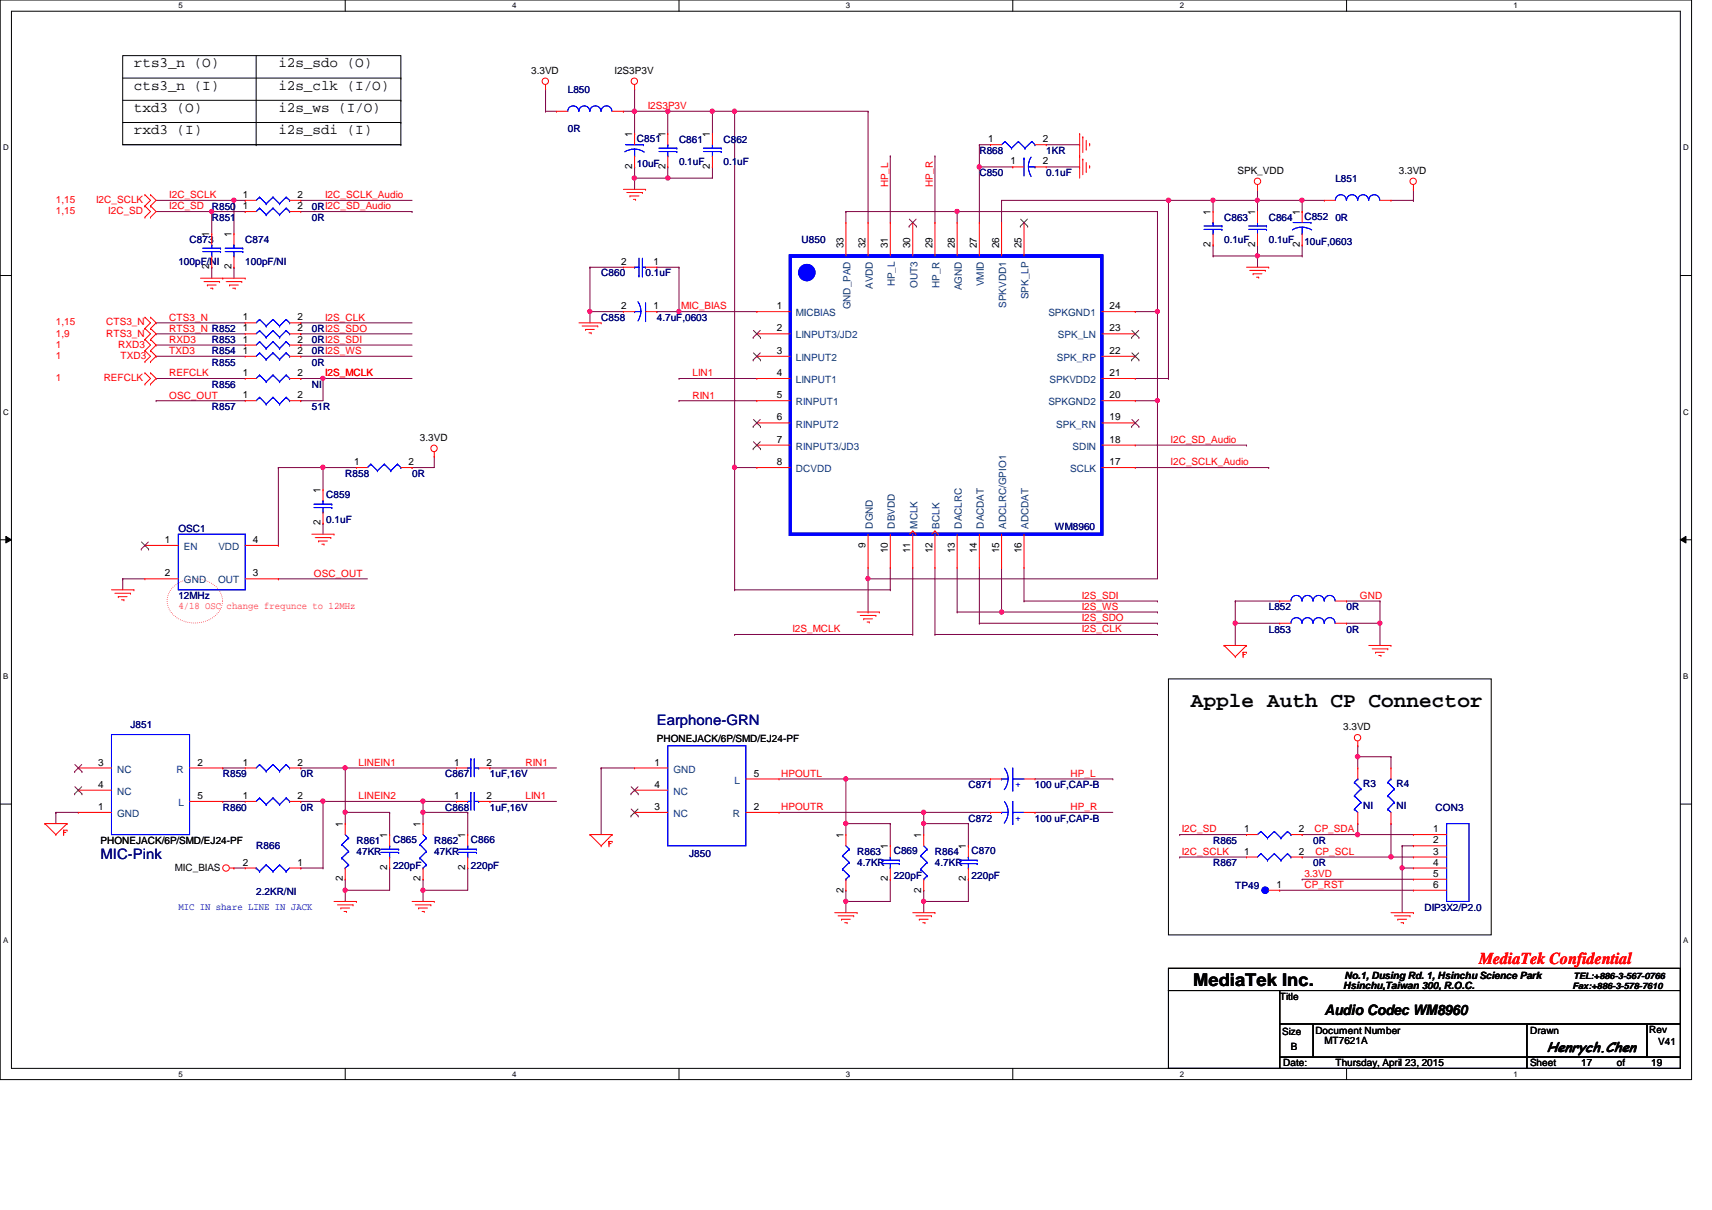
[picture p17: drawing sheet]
<svg xmlns="http://www.w3.org/2000/svg" width="297mm" height="210mm" viewBox="0 0 297 210" stroke-linecap="round" stroke-linejoin="round" font-family="sans-serif">
<defs><g id="words">
<text font-size="3.6" x="206.6" y="122.7">Apple Auth CP Connector</text>
<text font-size="3" x="207" y="171">MediaTek Inc.</text>
<text font-size="2.9" fill="#f00" x="256.6" y="167.3">MediaTek Confidential</text>
<g font-size="2.5">
<text x="23.2" y="11.6">rts3_n (O)</text>
<text x="48.3" y="11.6">i2s_sdo (O)</text>
<text x="23.2" y="15.5">cts3_n (I)</text>
<text x="48.3" y="15.5">i2s_clk (I/O)</text>
<text x="23.2" y="19.4">txd3 (O)</text>
<text x="23.2" y="23.2">rxd3 (I)</text>
<text x="48.3" y="19.4">i2s_ws (I/O)</text>
<text x="48.3" y="23.2">i2s_sdi (I)</text>
<text x="229.8" y="176">Audio Codec WM8960</text>
</g>
<g font-size="2.5" fill="#000080">
<text x="114" y="125.8">Earphone-GRN</text>
<text x="17.4" y="149">MIC-Pink</text>
</g>
<text font-size="2.4" x="268.4" y="182.4">Henrych.Chen</text>
<g font-size="1.7">
<text x="92.2" y="12.8">3.3VD</text>
<text x="106.6" y="12.8">I2S3P3V</text>
<text x="109.7" y="23.7" transform="rotate(-90 109.7 23.7)">1</text>
<text x="115.4" y="23.7" transform="rotate(-90 115.4 23.7)">1</text>
<text x="123.2" y="23.7" transform="rotate(-90 123.2 23.7)">1</text>
<text x="109.7" y="29.4" transform="rotate(-90 109.7 29.4)">2</text>
<text x="115.4" y="29.4" transform="rotate(-90 115.4 29.4)">2</text>
<text x="123.2" y="29.4" transform="rotate(-90 123.2 29.4)">2</text>
<text x="171.4" y="24.7">1</text>
<text x="175.3" y="28.5">1</text>
<text x="180.9" y="24.7">2</text>
<text x="180.9" y="28.5">2</text>
<text x="42.1" y="34.3">1</text>
<text x="51.6" y="34.3">2</text>
<text x="214.7" y="30.2">SPK_VDD</text>
<text x="242.7" y="30.2">3.3VD</text>
<text x="36.3" y="41.1" transform="rotate(-90 36.3 41.1)">1</text>
<text x="40.2" y="41.1" transform="rotate(-90 40.2 41.1)">1</text>
<text x="42.1" y="36.3">1</text>
<text x="51.6" y="36.3">2</text>
<text x="210.1" y="37.3" transform="rotate(-90 210.1 37.3)">1</text>
<text x="217.8" y="37.3" transform="rotate(-90 217.8 37.3)">1</text>
<text x="225.5" y="37.3" transform="rotate(-90 225.5 37.3)">1</text>
<text x="36.3" y="46.7" transform="rotate(-90 36.3 46.7)">2</text>
<text x="40.2" y="46.7" transform="rotate(-90 40.2 46.7)">2</text>
<text x="107.8" y="45.9">2</text>
<text x="113.4" y="45.9">1</text>
<text x="146.3" y="43.1" transform="rotate(-90 146.3 43.1)">33</text>
<text x="150.2" y="43.1" transform="rotate(-90 150.2 43.1)">32</text>
<text x="154" y="43.1" transform="rotate(-90 154 43.1)">31</text>
<text x="157.9" y="43.1" transform="rotate(-90 157.9 43.1)">30</text>
<text x="161.8" y="43.1" transform="rotate(-90 161.8 43.1)">29</text>
<text x="165.6" y="43.1" transform="rotate(-90 165.6 43.1)">28</text>
<text x="169.5" y="43.1" transform="rotate(-90 169.5 43.1)">27</text>
<text x="173.4" y="43.1" transform="rotate(-90 173.4 43.1)">26</text>
<text x="177.2" y="43.1" transform="rotate(-90 177.2 43.1)">25</text>
<text x="210.1" y="42.9" transform="rotate(-90 210.1 42.9)">2</text>
<text x="217.8" y="42.9" transform="rotate(-90 217.8 42.9)">2</text>
<text x="225.5" y="42.9" transform="rotate(-90 225.5 42.9)">2</text>
<text x="107.8" y="53.6">2</text>
<text x="113.4" y="53.6">1</text>
<text x="134.8" y="53.6">1</text>
<text x="192.5" y="53.6">24</text>
<text x="42.1" y="55.6">1</text>
<text x="42.1" y="57.5">1</text>
<text x="42.1" y="59.4">1</text>
<text x="51.6" y="55.6">2</text>
<text x="51.6" y="57.5">2</text>
<text x="51.6" y="59.4">2</text>
<text x="134.8" y="57.5">2</text>
<text x="192.5" y="57.5">23</text>
<text x="42.1" y="61.4">1</text>
<text x="42.1" y="65.2">1</text>
<text x="51.6" y="61.4">2</text>
<text x="51.6" y="65.2">2</text>
<text x="134.8" y="61.4">3</text>
<text x="134.8" y="65.2">4</text>
<text x="192.5" y="65.2">21</text>
<text x="192.5" y="61.4">22</text>
<text x="42.1" y="69.1">1</text>
<text x="51.6" y="69.1">2</text>
<text x="134.8" y="69.1">5</text>
<text x="192.5" y="69.1">20</text>
<text x="72.9" y="76.5">3.3VD</text>
<text x="134.8" y="72.9">6</text>
<text x="134.8" y="76.8">7</text>
<text x="192.5" y="76.8">18</text>
<text x="192.5" y="72.9">19</text>
<text x="61.4" y="80.7">1</text>
<text x="70.9" y="80.7">2</text>
<text x="134.8" y="80.7">8</text>
<text x="192.5" y="80.7">17</text>
<text x="55.6" y="85.5" transform="rotate(-90 55.6 85.5)">1</text>
<text x="28.6" y="94.2">1</text>
<text x="43.9" y="94.2">4</text>
<text x="55.6" y="91.1" transform="rotate(-90 55.6 91.1)">2</text>
<text x="150.2" y="95" transform="rotate(-90 150.2 95)">9</text>
<text x="154" y="96" transform="rotate(-90 154 96)">10</text>
<text x="157.9" y="96" transform="rotate(-90 157.9 96)">11</text>
<text x="161.8" y="96" transform="rotate(-90 161.8 96)">12</text>
<text x="165.6" y="96" transform="rotate(-90 165.6 96)">13</text>
<text x="169.5" y="96" transform="rotate(-90 169.5 96)">14</text>
<text x="173.4" y="96" transform="rotate(-90 173.4 96)">15</text>
<text x="177.2" y="96" transform="rotate(-90 177.2 96)">16</text>
<text x="28.6" y="100">2</text>
<text x="43.9" y="100">3</text>
<text x="114" y="128.7">PHONEJACK/6P/SMD/EJ24-PF</text>
<text x="233" y="126.7">3.3VD</text>
<text x="17" y="136.7">4</text>
<text x="17" y="132.8">3</text>
<text x="34.2" y="132.8">2</text>
<text x="42.1" y="132.8">1</text>
<text x="51.6" y="132.8">2</text>
<text x="78.8" y="132.8">1</text>
<text x="84.4" y="132.8">2</text>
<text x="113.5" y="132.8">1</text>
<text x="113.5" y="136.7">4</text>
<text x="130.8" y="134.7">5</text>
<text x="17" y="140.5">1</text>
<text x="34.2" y="138.6">5</text>
<text x="42.1" y="138.6">1</text>
<text x="51.6" y="138.6">2</text>
<text x="59.5" y="143.4" transform="rotate(-90 59.5 143.4)">1</text>
<text x="73" y="143.4" transform="rotate(-90 73 143.4)">1</text>
<text x="78.8" y="138.6">1</text>
<text x="84.4" y="138.6">2</text>
<text x="113.5" y="140.5">3</text>
<text x="130.8" y="140.5">2</text>
<text x="17.4" y="146.4">PHONEJACK/6P/SMD/EJ24-PF</text>
<text x="67.2" y="145.4" transform="rotate(-90 67.2 145.4)">1</text>
<text x="80.7" y="145.4" transform="rotate(-90 80.7 145.4)">1</text>
<text x="146.3" y="145.4" transform="rotate(-90 146.3 145.4)">1</text>
<text x="154" y="147.3" transform="rotate(-90 154 147.3)">1</text>
<text x="159.8" y="145.4" transform="rotate(-90 159.8 145.4)">1</text>
<text x="167.6" y="147.3" transform="rotate(-90 167.6 147.3)">1</text>
<text x="215.9" y="144.4">1</text>
<text x="215.9" y="148.3">1</text>
<text x="225.3" y="144.4">2</text>
<text x="225.3" y="148.3">2</text>
<text x="248.7" y="144.4">1</text>
<text x="248.7" y="146.3">2</text>
<text x="248.7" y="148.3">3</text>
<text x="30.3" y="151">MIC_BIAS</text>
<text x="42.1" y="150.2">2</text>
<text x="51.6" y="150.2">1</text>
<text x="59.5" y="152.9" transform="rotate(-90 59.5 152.9)">2</text>
<text x="67.2" y="151" transform="rotate(-90 67.2 151)">2</text>
<text x="73" y="152.9" transform="rotate(-90 73 152.9)">2</text>
<text x="80.7" y="151" transform="rotate(-90 80.7 151)">2</text>
<text x="146.3" y="154.9" transform="rotate(-90 146.3 154.9)">2</text>
<text x="154" y="152.9" transform="rotate(-90 154 152.9)">2</text>
<text x="159.8" y="154.9" transform="rotate(-90 159.8 154.9)">2</text>
<text x="167.6" y="152.9" transform="rotate(-90 167.6 152.9)">2</text>
<text x="221.5" y="154">1</text>
<text x="248.7" y="150.2">4</text>
<text x="248.7" y="152.1">5</text>
<text x="248.7" y="154">6</text>
<text x="222" y="173.4">Title</text>
<text x="233" y="171.5">Hsinchu,Taiwan 300, R.O.C.</text>
<text x="233.3" y="169.8">No.1, Dusing Rd. 1, Hsinchu Science Park</text>
<text x="222.5" y="179.6">Size</text>
<text x="228.2" y="179.4">Document Number</text>
<text x="265.5" y="179.4">Drawn</text>
<text x="286.1" y="179.2">Rev</text>
<text x="222.6" y="185">Date:</text>
<text x="224" y="182.1">B</text>
<text x="229.8" y="181.1">MT7621A</text>
<text x="231.7" y="185">Thursday, April 23, 2015</text>
<text x="265.5" y="185">Sheet</text>
<text x="274.4" y="185">17</text>
<text x="280.5" y="185">of</text>
<text x="286.5" y="185">19</text>
<text x="287.7" y="181.4">V41</text>
</g>
<g font-size="1.7" fill="#000080">
<text x="98.5" y="16.1">L850</text>
<text x="98.5" y="22.9">0R</text>
<text x="110.5" y="24.6">C851</text>
<text x="110.5" y="29">10uF</text>
<text x="117.8" y="24.8">C861</text>
<text x="117.8" y="28.7">0.1uF</text>
<text x="125.5" y="24.8">C862</text>
<text x="125.5" y="28.7">0.1uF</text>
<text x="169.9" y="26.7">R868</text>
<text x="181.5" y="26.7">1KR</text>
<text x="169.9" y="30.6">C850</text>
<text x="181.5" y="30.6">0.1uF</text>
<text x="231.7" y="31.5">L851</text>
<text x="36.7" y="38.3">R851</text>
<text x="36.7" y="36.4">R850</text>
<text x="54.1" y="38.3">0R</text>
<text x="54.1" y="36.4">0RI2C_SD_Audio</text>
<text x="212.4" y="38.3">C863</text>
<text x="220.1" y="38.3">C864</text>
<text x="226.3" y="38.1">C852</text>
<text x="231.7" y="38.3">0R</text>
<text x="30.9" y="46">100pF/NI</text>
<text x="32.9" y="42.2">C873</text>
<text x="42.5" y="42.2">C874</text>
<text x="42.5" y="46">100pF/NI</text>
<text x="104.3" y="48">C860</text>
<text x="112" y="48">0.1uF</text>
<text x="139.1" y="42.2">U850</text>
<text x="212.4" y="42.2">0.1uF</text>
<text x="220.1" y="42.2">0.1uF</text>
<text x="226.3" y="42.5">10uF,0603</text>
<text x="36.7" y="59.5">R853</text>
<text x="54.1" y="57.6">0RI2S_SDO</text>
<text x="54.1" y="59.5">0RI2S_SDI</text>
<text x="104.3" y="55.7">C858</text>
<text x="114" y="55.7">4.7uF,0603</text>
<text x="36.7" y="61.5">R854</text>
<text x="36.7" y="63.4">R855</text>
<text x="54.1" y="61.5">0RI2S_WS</text>
<text x="54.1" y="63.4">0R</text>
<text x="36.7" y="71.1">R857</text>
<text x="36.7" y="67.3">R856</text>
<text x="54.1" y="71.1">51R</text>
<text x="54.1" y="67.3">NI</text>
<text x="59.9" y="82.7">R858</text>
<text x="71.5" y="82.7">0R</text>
<text x="56.6" y="86.4">C859</text>
<text x="30.9" y="92.4">OSC1</text>
<text x="56.6" y="90.8">0.1uF</text>
<text x="183" y="91.9">WM8960</text>
<text x="30.9" y="103.9">12MHz</text>
<text x="220.1" y="105.9">L852</text>
<text x="233.6" y="105.9">0R</text>
<text x="220.1" y="109.7">L853</text>
<text x="233.6" y="109.7">0R</text>
<text x="22.6" y="126.3">J851</text>
<text x="38.6" y="134.8">R859</text>
<text x="52.2" y="134.8">0R</text>
<text x="77.3" y="134.8">C867</text>
<text x="85" y="134.8">1uF,16V</text>
<text x="168" y="136.7">C871</text>
<text x="179.6" y="136.7">100 uF,CAP-B</text>
<text x="236.5" y="136.6">R3</text>
<text x="242.3" y="136.6">R4</text>
<text x="38.6" y="140.6">R860</text>
<text x="52.2" y="140.6">0R</text>
<text x="77.3" y="140.6">C868</text>
<text x="85" y="140.6">1uF,16V</text>
<text x="168" y="142.5">C872</text>
<text x="179.6" y="142.5">100 uF,CAP-B</text>
<text x="236.5" y="140.4">NI</text>
<text x="242.3" y="140.4">NI</text>
<text x="249.1" y="140.6">CON3</text>
<text x="44.4" y="147.4">R866</text>
<text x="61.8" y="146.4">R861</text>
<text x="61.8" y="148.3">47KR</text>
<text x="68.2" y="146.2">C865</text>
<text x="75.4" y="146.4">R862</text>
<text x="75.4" y="148.3">47KR</text>
<text x="81.7" y="146.2">C866</text>
<text x="119.5" y="148.7">J850</text>
<text x="148.7" y="148.3">R863</text>
<text x="155.1" y="148.1">C869</text>
<text x="162.2" y="148.3">R864</text>
<text x="168.6" y="148.1">C870</text>
<text x="210.5" y="146.4">R865</text>
<text x="227.8" y="146.4">0R</text>
<text x="44.4" y="155.3">2.2KR/NI</text>
<text x="68.2" y="150.7">220pF</text>
<text x="81.7" y="150.7">220pF</text>
<text x="148.7" y="150.3">4.7KR</text>
<text x="155.1" y="152.6">220pF</text>
<text x="162.2" y="150.3">4.7KR</text>
<text x="168.6" y="152.6">220pF</text>
<text x="210.5" y="150.3">R867</text>
<text x="214.3" y="154.1">TP49</text>
<text x="227.8" y="150.3">0R</text>
<text x="247.1" y="158">DIP3X2/P2.0</text>
</g>
<g font-size="1.7" fill="#f00">
<text x="112.4" y="18.9">I2S3P3V</text>
<text x="9.7" y="35.2">1,15</text>
<text x="16.7" y="35.2">I2C_SCLK</text>
<text x="29.4" y="34.4">I2C_SCLK</text>
<text x="56.4" y="34.4">I2C_SCLK_Audio</text>
<text x="154.1" y="32.5" transform="rotate(-90 154.1 32.5)">HP_L</text>
<text x="161.8" y="32.5" transform="rotate(-90 161.8 32.5)">HP_R</text>
<text x="9.7" y="37.1">1,15</text>
<text x="18.8" y="37.1">I2C_SD</text>
<text x="29.4" y="36.3">I2C_SD</text>
<text x="118.2" y="53.7">MIC_BIAS</text>
<text x="9.7" y="56.4">1,15</text>
<text x="9.7" y="58.4">1,9</text>
<text x="18.4" y="56.4">CTS3_N</text>
<text x="18.4" y="58.4">RTS3_N</text>
<text x="29.4" y="55.6">CTS3_N</text>
<text x="29.4" y="57.5">RTS3_N R852</text>
<text x="29.4" y="59.5">RXD3</text>
<text x="56.4" y="55.6">I2S_CLK</text>
<text x="9.7" y="60.3">1</text>
<text x="9.7" y="62.2">1</text>
<text x="20.5" y="60.3">RXD3</text>
<text x="20.9" y="62.2">TXD3</text>
<text x="29.4" y="61.4">TXD3</text>
<text x="29.4" y="65.3">REFCLK</text>
<text x="56.4" y="65.3">I2S_MCLK</text>
<text x="120.1" y="65.3">LIN1</text>
<text x="9.7" y="66.1">1</text>
<text x="18" y="66.1">REFCLK</text>
<text x="29.4" y="69.1">OSC_OUT</text>
<text x="120.1" y="69.1">RIN1</text>
<text x="203.1" y="76.8">I2C_SD_Audio</text>
<text x="203.1" y="80.7">I2C_SCLK_Audio</text>
<text x="54.5" y="100">OSC_OUT</text>
<text x="187.7" y="103.9">I2S_SDI</text>
<text x="187.7" y="105.8">I2S_WS</text>
<text x="187.7" y="107.7">I2S_SDO</text>
<text x="236" y="103.9">GND</text>
<text x="137.5" y="109.7">I2S_MCLK</text>
<text x="187.7" y="109.7">I2S_CLK</text>
<text x="62.2" y="132.8">LINEIN1</text>
<text x="91.2" y="132.8">RIN1</text>
<text x="135.5" y="134.7">HPOUTL</text>
<text x="185.8" y="134.7">HP_L</text>
<text x="62.2" y="138.6">LINEIN2</text>
<text x="91.2" y="138.6">LIN1</text>
<text x="135.5" y="140.5">HPOUTR</text>
<text x="185.8" y="140.5">HP_R</text>
<text x="205.1" y="144.4">I2C_SD</text>
<text x="205.1" y="148.3">I2C_SCLK</text>
<text x="228" y="144.4">CP_SDA</text>
<text x="228.2" y="148.3">CP_SCL</text>
<text x="226.3" y="152.1">3.3VD</text>
<text x="226.3" y="154.1">CP_RST</text>
</g>
<g font-size="1.7" fill="#004080">
<text x="147.6" y="53.7" transform="rotate(-90 147.6 53.7)">GND_PAD</text>
<text x="151.4" y="50.1" transform="rotate(-90 151.4 50.1)">AVDD</text>
<text x="155.3" y="49.7" transform="rotate(-90 155.3 49.7)">HP_L</text>
<text x="159.2" y="50" transform="rotate(-90 159.2 50)">OUT3</text>
<text x="163" y="50" transform="rotate(-90 163 50)">HP_R</text>
<text x="166.9" y="50.3" transform="rotate(-90 166.9 50.3)">AGND</text>
<text x="170.7" y="49.7" transform="rotate(-90 170.7 49.7)">VMID</text>
<text x="174.6" y="53.4" transform="rotate(-90 174.6 53.4)">SPKVDD1</text>
<text x="178.5" y="51.9" transform="rotate(-90 178.5 51.9)">SPK_LP</text>
<text x="138.1" y="54.9">MICBIAS</text>
<text x="138.1" y="58.7">LINPUT3/JD2</text>
<text x="181.9" y="54.9">SPKGND1</text>
<text x="183.6" y="58.7">SPK_LN</text>
<text x="138.1" y="62.6">LINPUT2</text>
<text x="183.4" y="62.6">SPK_RP</text>
<text x="138.1" y="66.5">LINPUT1</text>
<text x="138.1" y="70.3">RINPUT1</text>
<text x="181.9" y="70.3">SPKGND2</text>
<text x="182.1" y="66.5">SPKVDD2</text>
<text x="138.1" y="74.2">RINPUT2</text>
<text x="183.3" y="74.2">SPK_RN</text>
<text x="138.1" y="78">RINPUT3/JD3</text>
<text x="138.1" y="81.9">DCVDD</text>
<text x="185.7" y="81.9">SCLK</text>
<text x="186.1" y="78">SDIN</text>
<text x="31.9" y="95.4">EN</text>
<text x="37.9" y="95.4">VDD</text>
<text x="151.4" y="91.7" transform="rotate(-90 151.4 91.7)">DGND</text>
<text x="155.3" y="91.7" transform="rotate(-90 155.3 91.7)">DBVDD</text>
<text x="159.2" y="91.7" transform="rotate(-90 159.2 91.7)">MCLK</text>
<text x="163" y="91.7" transform="rotate(-90 163 91.7)">BCLK</text>
<text x="166.9" y="91.7" transform="rotate(-90 166.9 91.7)">DACLRC</text>
<text x="170.7" y="91.7" transform="rotate(-90 170.7 91.7)">DACDAT</text>
<text x="174.6" y="91.7" transform="rotate(-90 174.6 91.7)">ADCLRC/GPIO1</text>
<text x="178.5" y="91.7" transform="rotate(-90 178.5 91.7)">ADCDAT</text>
<text x="31.9" y="101.2">GND</text>
<text x="37.8" y="101.2">OUT</text>
<text x="20.3" y="137.9">NC</text>
<text x="20.3" y="134">NC</text>
<text x="30.6" y="134">R</text>
<text x="116.8" y="134">GND</text>
<text x="116.8" y="137.9">NC</text>
<text x="127.5" y="135.9">L</text>
<text x="20.3" y="141.7">GND</text>
<text x="30.9" y="139.8">L</text>
<text x="116.8" y="141.7">NC</text>
<text x="127.2" y="141.7">R</text>
</g>
<text font-size="1.7" fill="#ff0080" x="30.9" y="105.7">4/18 OSC change frequnce to 12MHz</text>
<g font-size="1.7" fill="#00f">
<text x="176.2" y="135.7" transform="rotate(90 176.2 135.7)">+</text>
<text x="176.2" y="141.5" transform="rotate(90 176.2 141.5)">+</text>
<text x="30.9" y="157.8">MIC IN share LINE IN JACK</text>
</g>
<g font-size="1.5">
<text x="272.8" y="171.5">Fax:+886-3-578-7610</text>
<text x="273" y="169.8">TEL:+886-3-567-0766</text>
</g>
<g font-size="1.4">
<text x="30.9" y="1.4">5</text>
<text x="88.9" y="1.4">4</text>
<text x="146.8" y="1.4">3</text>
<text x="204.7" y="1.4">2</text>
<text x="262.6" y="1.4">1</text>
<text x=".5" y="26.1">D</text>
<text x="292.1" y="26.1">D</text>
<text x=".5" y="71.9">C</text>
<text x="292.1" y="71.9">C</text>
<text x=".5" y="117.8">B</text>
<text x="292.1" y="117.8">B</text>
<text x=".5" y="163.6">A</text>
<text x="292.1" y="163.6">A</text>
<text x="30.9" y="186.8">5</text>
<text x="88.9" y="186.8">4</text>
<text x="146.8" y="186.8">3</text>
<text x="204.7" y="186.8">2</text>
<text x="262.6" y="186.8">1</text>
</g>
</g></defs>
<path d="M0 0h293.5v187.3h-293.5zM2 1.9h289.5v183.4h-289.5z" fill="none" stroke="#000" stroke-width=".17"/>
<g fill="#fff">
<path d="M30.9 .2h.8v1.5h-.8z"/>
<path d="M30.9 185.5h.8v1.6h-.8z"/>
</g>
<path d="M59.9 0v1.9M59.9 185.3v2" fill="none" stroke="#000" stroke-width=".17"/>
<g fill="#fff">
<path d="M88.9 .2h.7v1.5h-.7z"/>
<path d="M88.9 185.5h.7v1.6h-.7z"/>
</g>
<path d="M117.8 0v1.9M117.8 185.3v2" fill="none" stroke="#000" stroke-width=".17"/>
<g fill="#fff">
<path d="M146.8 .2h.7v1.5h-.7z"/>
<path d="M146.8 185.5h.7v1.6h-.7z"/>
</g>
<path d="M175.7 0v1.9M175.7 185.3v2" fill="none" stroke="#000" stroke-width=".17"/>
<g fill="#fff">
<path d="M204.7 .2h.7v1.5h-.7z"/>
<path d="M204.7 185.5h.7v1.6h-.7z"/>
</g>
<path d="M233.6 0v1.9M233.6 185.3v2" fill="none" stroke="#000" stroke-width=".17"/>
<g fill="#fff">
<path d="M262.6 .2h.8v1.5h-.8z"/>
<path d="M262.6 185.5h.8v1.6h-.8z"/>
<path d="M.5 24.8h1v1.6h-1z"/>
<path d="M292.1 24.8h.9v1.6h-.9z"/>
<path d="M.5 70.7h1v1.5h-1z"/>
<path d="M292.1 70.7h.9v1.5h-.9z"/>
</g>
<path d="M0 47.8h2M291.5 47.8h2" fill="none" stroke="#000" stroke-width=".17"/>
<g fill="#fff">
<path d="M.5 116.5h.9v1.6h-.9z"/>
<path d="M292.1 116.5h.8v1.6h-.8z"/>
</g>
<path d="M0 93.6h2M1 93l1 .6-1 .6zM291.5 93.6l1-.6v1.2zM291.5 93.6h2" fill="none" stroke="#000" stroke-width=".17"/>
<path d="M1 93l1 .6-1 .6zM291.5 93.6l1-.6v1.2z" fill="#000"/>
<g fill="#fff">
<path d="M.5 162.4h.9v1.5h-.9z"/>
<path d="M292.1 162.4h.8v1.5h-.8z"/>
</g>
<g fill="none" stroke="#000" stroke-width=".17">
<path d="M21.3 9.7h48.3v15.4h-48.3zM21.3 17.4h48.3M21.3 13.5h48.3M44.4 9.7v15.4M69.6 17.4h.1M69.6 13.5h.1M21.3 21.3h48.3M21.3 25.1h48.3M44.4 25.1h.1M69.6 21.3h.1M69.6 25.1h.1M202.7 117.8h56v44.4h-56z"/>
<path d="M0 139.5h2M291.5 139.5h2"/>
</g>
<path d="M30.1 101.8a5.6 5.6 0 0 1 7.8 .5 3.4 3.4 0 0 1-1.7 5.2 5.3 5.3 0 0 1-6.9-1.9 3.3 3.3 0 0 1 .8-3.8z" fill="none" stroke="#ff0080" stroke-width=".17" stroke-dasharray="0 .3"/>
<path d="M27.1 34.8h13.5M40.6 34.8h.1" fill="none" stroke="#800040" stroke-width=".17"/>
<circle cx="40.6" cy="34.7" r=".37" fill="#f0f"/>
<circle cx="40.6" cy="34.7" r=".37" fill="none" stroke="#f0f" stroke-width=".17"/>
<path d="M27.1 36.7h9.6M36.7 36.7h.1M52.2 34.8h.1M52.2 34.8h19.3" fill="none" stroke="#800040" stroke-width=".17"/>
<circle cx="36.7" cy="36.7" r=".37" fill="#f0f"/>
<circle cx="36.7" cy="36.7" r=".37" fill="none" stroke="#f0f" stroke-width=".17"/>
<g fill="none" stroke="#800040" stroke-width=".17">
<path d="M52.2 36.7h19.3M71.5 36.7h.1M27.1 56h.1M27.1 57.9h.1M27.1 59.9h.1M27.1 56h15.4M27.1 57.9h15.4M27.1 59.9h15.4M52.2 56h.1M52.2 57.9h.1M52.2 59.9h.1M52.2 56h19.3"/>
<path d="M52.2 57.9h19.3M52.2 59.9h19.3M27.1 61.8h.1M27.1 61.8h15.4M52.2 61.8h.1M52.2 61.8h19.3M56 65.7h.1M56 65.7h15.5"/>
</g>
<circle cx="56" cy="65.6" r=".37" fill="#f0f"/>
<circle cx="56" cy="65.6" r=".37" fill="none" stroke="#f0f" stroke-width=".17"/>
<g fill="none" stroke="#800040" stroke-width=".17">
<path d="M102.4 54.1h.1M102.4 54.1h5.8M102.4 54.1v1.9M117.8 54.1h.1M117.8 54.1h13.5M27.1 65.7h.1M27.1 69.5h.1M27.1 65.7h15.4M27.1 69.5h15.4M52.2 69.5h.1M56 65.7h.1M56 65.7v3.8h-3.8"/>
<path d="M56 81.1h.1M56 90.8h.1M56 81.1v3.9M56 90.8v1.9"/>
</g>
<circle cx="102.3" cy="54" r=".37" fill="#f0f"/>
<circle cx="102.3" cy="54" r=".37" fill="none" stroke="#f0f" stroke-width=".17"/>
<path d="M117.8 46.4h.1M117.8 46.4v7.7" fill="none" stroke="#800040" stroke-width=".17"/>
<circle cx="117.8" cy="54" r=".37" fill="#f0f"/>
<circle cx="117.8" cy="54" r=".37" fill="none" stroke="#f0f" stroke-width=".17"/>
<g fill="none" stroke="#800040" stroke-width=".17">
<path d="M127.5 19.3h.1M127.5 19.3v61.8M127.5 19.3h23.1M150.6 19.3h.1M150.6 19.3v19.3M102.4 46.4h.1M102.4 46.4h5.8M102.4 46.4v7.7M114 46.4h.1M114 54.1h.1M114 46.4h3.8M114 54.1h3.8"/>
<path d="M117.8 65.7h.1M117.8 69.5h.1M117.8 65.7h13.5M117.8 69.5h13.5M127.5 81.1h.1M127.5 81.1h3.8"/>
</g>
<circle cx="127.4" cy="19.3" r=".38" fill="#f0f"/>
<circle cx="127.4" cy="19.3" r=".38" fill="none" stroke="#f0f" stroke-width=".17"/>
<path d="M127.5 81.1h.1M127.5 81.1v21.2M154.5 98.5v3.8M127.5 102.3h.1M127.5 102.3h27M154.5 102.3h.1" fill="none" stroke="#800040" stroke-width=".17"/>
<circle cx="127.4" cy="81.1" r=".38" fill="#f0f"/>
<circle cx="127.4" cy="81.1" r=".38" fill="none" stroke="#f0f" stroke-width=".17"/>
<path d="M146.8 36.7h.1M146.8 36.7v1.9M146.8 36.7h19.3M166.1 36.7h.1M150.6 98.5v1.9M150.6 100.4h.1" fill="none" stroke="#800040" stroke-width=".17"/>
<circle cx="166" cy="36.7" r=".37" fill="#f0f"/>
<circle cx="166" cy="36.7" r=".37" fill="none" stroke="#f0f" stroke-width=".17"/>
<path d="M200.8 69.5h.1M200.8 69.5v30.9" fill="none" stroke="#800040" stroke-width=".17"/>
<circle cx="200.8" cy="69.5" r=".37" fill="#f0f"/>
<circle cx="200.8" cy="69.5" r=".37" fill="none" stroke="#f0f" stroke-width=".17"/>
<path d="M150.6 100.4h.1M150.6 100.4h50.2" fill="none" stroke="#800040" stroke-width=".17"/>
<circle cx="150.6" cy="100.4" r=".38" fill="#f0f"/>
<circle cx="150.6" cy="100.4" r=".38" fill="none" stroke="#f0f" stroke-width=".17"/>
<g fill="none" stroke="#800040" stroke-width=".17">
<path d="M154.5 27.1h.1M154.5 27.1v11.5M162.2 27.1h.1M162.2 27.1v11.5M166.1 36.7h.1M166.1 36.7v1.9M166.1 36.7h34.7M169.9 29h.1M169.9 29v9.6M169.9 29h5.8M173.8 34.8h.1M173.8 34.8v3.8"/>
<path d="M173.8 34.8h28.9M175.7 29h.1M181.5 29h5.8M187.3 29h.1M200.8 36.7h.1M200.8 36.7v32.8M202.7 34.8h.1M197 54.1h3.8M200.8 54.1h.1M197 69.5h3.8M200.8 69.5h.1M150.6 106.2h.1"/>
<path d="M150.6 100.4v5.8"/>
</g>
<circle cx="200.8" cy="54" r=".37" fill="#f0f"/>
<circle cx="200.8" cy="54" r=".37" fill="none" stroke="#f0f" stroke-width=".17"/>
<path d="M202.7 34.8h.1M202.7 34.8v30.9M197 65.7h5.7M202.7 65.7h.1" fill="none" stroke="#800040" stroke-width=".17"/>
<circle cx="202.7" cy="34.7" r=".37" fill="#f0f"/>
<circle cx="202.7" cy="34.7" r=".37" fill="none" stroke="#f0f" stroke-width=".17"/>
<g fill="none" stroke="#800040" stroke-width=".17">
<path d="M202.7 34.8h7.8M210.5 34.8h.1M197 77.2h19.3M216.3 77.2h.1M173.8 98.5v7.7M177.7 98.5v5.8M197 81.1h23.1M220.1 81.1h.1M173.8 106.2h.1M173.8 106.2h27M177.7 104.3h.1M177.7 104.3h23.1"/>
<path d="M200.8 104.3h.1M200.8 106.2h.1"/>
</g>
<circle cx="173.8" cy="106.2" r=".38" fill="#f0f"/>
<circle cx="173.8" cy="106.2" r=".38" fill="none" stroke="#f0f" stroke-width=".17"/>
<g fill="none" stroke="#800040" stroke-width=".17">
<path d="M110.1 19.3h.1M110.1 19.3h5.8M158.4 98.5v11.6M162.2 98.5v11.6M166.1 98.5v7.7M169.9 98.5v9.6M127.5 110.1h.1M127.5 110.1h30.9M158.4 110.1h.1M162.2 110.1h.1M162.2 110.1h38.6M166.1 106.2h.1"/>
<path d="M166.1 106.2h7.7M169.9 108.1h.1M169.9 108.1h30.9M173.8 106.2h.1M200.8 108.1h.1M200.8 110.1h.1"/>
</g>
<circle cx="110.1" cy="19.3" r=".38" fill="#f0f"/>
<circle cx="110.1" cy="19.3" r=".38" fill="none" stroke="#f0f" stroke-width=".17"/>
<path d="M115.9 19.3h.1M115.9 19.3v3.9M110.1 30.9h.1M110.1 30.9v2M110.1 30.9h5.8" fill="none" stroke="#800040" stroke-width=".17"/>
<circle cx="115.9" cy="30.9" r=".37" fill="#f0f"/>
<circle cx="115.9" cy="30.9" r=".37" fill="none" stroke="#f0f" stroke-width=".17"/>
<circle cx="110.1" cy="30.9" r=".37" fill="#f0f"/>
<circle cx="110.1" cy="30.9" r=".37" fill="none" stroke="#f0f" stroke-width=".17"/>
<path d="M123.6 19.3h.1M123.6 19.3h3.9M123.6 19.3v3.9M115.9 29h.1M115.9 29v1.9" fill="none" stroke="#800040" stroke-width=".17"/>
<circle cx="123.6" cy="19.3" r=".38" fill="#f0f"/>
<circle cx="123.6" cy="19.3" r=".38" fill="none" stroke="#f0f" stroke-width=".17"/>
<path d="M115.9 19.3h.1M115.9 19.3h7.7M115.9 30.9h.1M123.6 29h.1M123.6 29v1.9h-7.7" fill="none" stroke="#800040" stroke-width=".17"/>
<circle cx="115.9" cy="19.3" r=".38" fill="#f0f"/>
<circle cx="115.9" cy="19.3" r=".38" fill="none" stroke="#f0f" stroke-width=".17"/>
<g fill="none" stroke="#800040" stroke-width=".17">
<path d="M94.7 19.3h.1M94.7 15.5h.1M94.7 19.3h1.9M94.7 15.5v3.8M108.2 19.3h.1M108.2 19.3h1.9M110.1 19.3h.1M110.1 15.5v7.7M110.1 29h.1M110.1 23.2h.1M110.1 29v1.9M210.5 34.8h.1"/>
<path d="M210.5 34.8v1.9M210.5 34.8h7.7M218.2 34.8h.1"/>
</g>
<circle cx="210.4" cy="34.7" r=".37" fill="#f0f"/>
<circle cx="210.4" cy="34.7" r=".37" fill="none" stroke="#f0f" stroke-width=".17"/>
<path d="M218.2 36.7h.1M225.9 34.8h.1M225.9 34.8h-7.7v1.9" fill="none" stroke="#800040" stroke-width=".17"/>
<circle cx="218.2" cy="34.7" r=".37" fill="#f0f"/>
<circle cx="218.2" cy="34.7" r=".37" fill="none" stroke="#f0f" stroke-width=".17"/>
<circle cx="225.9" cy="34.7" r=".37" fill="#f0f"/>
<circle cx="225.9" cy="34.7" r=".37" fill="none" stroke="#f0f" stroke-width=".17"/>
<path d="M225.9 36.7h.1M225.9 34.8h.1M225.9 34.8v1.9M225.9 34.8h3.9M210.5 44.4h.1M210.5 42.5h.1M210.5 44.4h15.4M210.5 42.5v1.9M225.9 44.4h.1" fill="none" stroke="#800040" stroke-width=".17"/>
<circle cx="218.2" cy="44.4" r=".37" fill="#f0f"/>
<circle cx="218.2" cy="44.4" r=".37" fill="none" stroke="#f0f" stroke-width=".17"/>
<g fill="none" stroke="#800040" stroke-width=".17">
<path d="M218.2 34.8h.1M218.2 32.9v1.9M241.3 34.8h3.9M245.2 34.8h.1M245.2 32.9v1.9M218.2 44.4h.1M218.2 42.5v3.9M225.9 42.5h.1M225.9 42.5v1.9M233.6 108.1h.1M233.6 104.3h.1M233.6 108.1h5.8"/>
<path d="M233.6 104.3h5.8M239.4 104.3h.1M239.4 108.1h.1M239.4 104.3v7.7"/>
</g>
<circle cx="239.4" cy="108.1" r=".37" fill="#f0f"/>
<circle cx="239.4" cy="108.1" r=".37" fill="none" stroke="#f0f" stroke-width=".17"/>
<path d="M214.3 104.3h.1M214.3 108.1h.1M214.3 104.3h7.7M214.3 108.1v3.9" fill="none" stroke="#800040" stroke-width=".17"/>
<circle cx="214.3" cy="108.1" r=".37" fill="#f0f"/>
<circle cx="214.3" cy="108.1" r=".37" fill="none" stroke="#f0f" stroke-width=".17"/>
<g fill="none" stroke="#800040" stroke-width=".17">
<path d="M214.3 108.1h.1M214.3 104.3h.1M214.3 108.1h7.7M214.3 104.3v3.8M38.6 139h.1M38.6 133.2h.1M38.6 139h3.9M38.6 133.2h3.9M52.2 133.2h.1M52.2 133.2h7.7M59.9 133.2h.1M59.9 133.2v7.7"/>
<path d="M9.7 140.9h.1M9.7 140.9h3.9M9.7 140.9v2"/>
</g>
<circle cx="59.9" cy="140.9" r=".37" fill="#f0f"/>
<circle cx="59.9" cy="140.9" r=".37" fill="none" stroke="#f0f" stroke-width=".17"/>
<circle cx="59.9" cy="133.2" r=".37" fill="#f0f"/>
<circle cx="59.9" cy="133.2" r=".37" fill="none" stroke="#f0f" stroke-width=".17"/>
<path d="M59.9 133.2h.1M59.9 133.2h19.3M59.9 140.9h.1M59.9 154.4h.1M59.9 152.5h.1M59.9 140.9h7.7M59.9 140.9v2M59.9 152.5v3.9M67.6 140.9h.1M67.6 150.6h.1M67.6 140.9v3.9M67.6 150.6v3.8h-7.7" fill="none" stroke="#800040" stroke-width=".17"/>
<circle cx="59.9" cy="154.4" r=".38" fill="#f0f"/>
<circle cx="59.9" cy="154.4" r=".38" fill="none" stroke="#f0f" stroke-width=".17"/>
<path d="M56 139h.1M56 139h17.4M73.4 140.9h.1M73.4 154.4h.1M73.4 152.5h.1M73.4 140.9v2M73.4 152.5v3.9M73.4 140.9h7.7M81.1 140.9h.1M81.1 150.6h.1M81.1 140.9v3.9M81.1 150.6v3.8h-7.7" fill="none" stroke="#800040" stroke-width=".17"/>
<circle cx="73.4" cy="154.4" r=".38" fill="#f0f"/>
<circle cx="73.4" cy="154.4" r=".38" fill="none" stroke="#f0f" stroke-width=".17"/>
<path d="M73.4 139h.1M73.4 139v1.9" fill="none" stroke="#800040" stroke-width=".17"/>
<circle cx="73.4" cy="140.9" r=".37" fill="#f0f"/>
<circle cx="73.4" cy="140.9" r=".37" fill="none" stroke="#f0f" stroke-width=".17"/>
<circle cx="73.4" cy="139" r=".38" fill="#f0f"/>
<circle cx="73.4" cy="139" r=".38" fill="none" stroke="#f0f" stroke-width=".17"/>
<path d="M73.4 139h.1M73.4 139h5.8M85 139h.1M85 133.2h.1M85 139h11.6M85 133.2h11.6M146.8 142.9h.1M146.8 142.9v1.9M146.8 142.9h7.7" fill="none" stroke="#800040" stroke-width=".17"/>
<circle cx="146.7" cy="142.8" r=".37" fill="#f0f"/>
<circle cx="146.7" cy="142.8" r=".37" fill="none" stroke="#f0f" stroke-width=".17"/>
<path d="M146.8 156.4h.1M146.8 154.4h.1M146.8 154.4v3.9M154.5 142.9h.1M154.5 152.5h.1M154.5 142.9v3.8M154.5 152.5v3.9h-7.7" fill="none" stroke="#800040" stroke-width=".17"/>
<circle cx="146.7" cy="156.4" r=".37" fill="#f0f"/>
<circle cx="146.7" cy="156.4" r=".37" fill="none" stroke="#f0f" stroke-width=".17"/>
<path d="M160.3 142.9h.1M160.3 156.4h.1M160.3 142.9h7.7M160.3 142.9v1.9M160.3 156.4v1.9M168 152.5h.1M168 142.9h.1M168 142.9v3.8M168 152.5v3.9" fill="none" stroke="#800040" stroke-width=".17"/>
<circle cx="160.2" cy="156.4" r=".37" fill="#f0f"/>
<circle cx="160.2" cy="156.4" r=".37" fill="none" stroke="#f0f" stroke-width=".17"/>
<path d="M104.3 133.2h.1M104.3 133.2h5.8M104.3 133.2v11.6M135.2 135.1h11.6M146.8 135.1h.1M160.3 154.4h.1M160.3 156.4h.1M160.3 154.4v2M160.3 156.4h7.7" fill="none" stroke="#800040" stroke-width=".17"/>
<circle cx="146.7" cy="135.1" r=".38" fill="#f0f"/>
<circle cx="146.7" cy="135.1" r=".38" fill="none" stroke="#f0f" stroke-width=".17"/>
<path d="M135.2 140.9h25.1M160.3 140.9h.1" fill="none" stroke="#800040" stroke-width=".17"/>
<circle cx="160.2" cy="140.9" r=".37" fill="#f0f"/>
<circle cx="160.2" cy="140.9" r=".37" fill="none" stroke="#f0f" stroke-width=".17"/>
<path d="M146.8 135.1h.1M146.8 135.1v7.8M146.8 135.1h25.1M171.9 135.1h.1M160.3 140.9h.1M160.3 140.9v2" fill="none" stroke="#800040" stroke-width=".17"/>
<circle cx="160.2" cy="142.8" r=".37" fill="#f0f"/>
<circle cx="160.2" cy="142.8" r=".37" fill="none" stroke="#f0f" stroke-width=".17"/>
<g fill="none" stroke="#800040" stroke-width=".17">
<path d="M48.3 81.1h.1M48.3 81.1h7.7M21.3 100.4h.1M21.3 100.4h3.8M21.3 100.4v1.9M48.3 100.4h.1M48.3 100.4h15.5M179.6 135.1h13.5M193.1 135.1h.1M160.3 140.9h11.6M171.9 140.9h.1M179.6 140.9h.1"/>
<path d="M179.6 140.9h13.5"/>
</g>
<circle cx="56" cy="81.1" r=".38" fill="#f0f"/>
<circle cx="56" cy="81.1" r=".38" fill="none" stroke="#f0f" stroke-width=".17"/>
<g fill="none" stroke="#800040" stroke-width=".17">
<path d="M169.9 25.1h.1M169.9 29h.1M169.9 25.1h2M169.9 25.1v3.9M181.5 25.1h5.8M187.3 25.1h.1M36.7 46.4h.1M36.7 46.4v1.9M40.6 46.4h.1M40.6 46.4v1.9M75.3 79.2h.1M75.3 79.2v1.9h-3.8"/>
<path d="M48.3 81.1h.1M48.3 81.1v13.5M56 81.1h.1M56 81.1h5.8M71.5 81.1h.1"/>
</g>
<circle cx="169.9" cy="29" r=".38" fill="#f0f"/>
<circle cx="169.9" cy="29" r=".38" fill="none" stroke="#f0f" stroke-width=".17"/>
<path d="M56 139v11.6M56 150.6h.1" fill="none" stroke="#800040" stroke-width=".17"/>
<circle cx="56" cy="139" r=".38" fill="#f0f"/>
<circle cx="56" cy="139" r=".38" fill="none" stroke="#f0f" stroke-width=".17"/>
<g fill="none" stroke="#800040" stroke-width=".17">
<path d="M36.7 36.7h.1M36.7 36.7v3.9M36.7 36.7h5.8M40.6 34.8h.1M40.6 34.8v5.8M40.6 34.8h1.9M42.5 36.7h.1M42.5 34.8h.1M52.2 65.7h.1M52.2 65.7h3.8M52.2 139h.1M52.2 139h3.8"/>
<path d="M40.6 150.6h.1M40.6 150.6h1.9M52.2 150.6h.1M52.2 150.6h3.8M225.9 152.5h.1M225.9 152.5h19.3M241.3 148.7h.1M241.3 148.7h3.9"/>
</g>
<circle cx="241.3" cy="148.6" r=".38" fill="#f0f"/>
<circle cx="241.3" cy="148.6" r=".38" fill="none" stroke="#f0f" stroke-width=".17"/>
<path d="M222 154.4h.1M222 154.4h23.2M243.3 146.7h.1M243.3 150.6h.1M243.3 146.7h1.9M243.3 150.6v7.7" fill="none" stroke="#800040" stroke-width=".17"/>
<circle cx="243.3" cy="150.6" r=".37" fill="#f0f"/>
<circle cx="243.3" cy="150.6" r=".37" fill="none" stroke="#f0f" stroke-width=".17"/>
<path d="M235.6 144.8h.1M235.6 144.8h9.6M243.3 150.6h.1M243.3 146.7h.1M243.3 150.6h1.9M243.3 146.7v3.9" fill="none" stroke="#800040" stroke-width=".17"/>
<circle cx="235.5" cy="144.8" r=".38" fill="#f0f"/>
<circle cx="235.5" cy="144.8" r=".38" fill="none" stroke="#f0f" stroke-width=".17"/>
<path d="M235.6 131.3h.1M235.6 131.3v1.9" fill="none" stroke="#800040" stroke-width=".17"/>
<circle cx="235.5" cy="131.2" r=".37" fill="#f0f"/>
<circle cx="235.5" cy="131.2" r=".37" fill="none" stroke="#f0f" stroke-width=".17"/>
<g fill="none" stroke="#800040" stroke-width=".17">
<path d="M235.6 131.3h.1M235.6 129.4h.1M235.6 131.3h5.7M235.6 129.4v1.9M241.3 131.3h.1M241.3 131.3v1.9M204.7 144.8h.1M204.7 148.7h.1M204.7 148.7h11.6M204.7 144.8h11.6M225.9 148.7h.1M225.9 144.8h.1"/>
<path d="M235.6 142.9h.1M235.6 142.9v1.9h-9.7M241.3 142.9h.1M241.3 142.9v5.8h-15.4"/>
</g>
<g fill="none" stroke="#f00" stroke-width=".17">
<path d="M94.7 15.5h.1M94.7 14.7v.8M96.6 19.3h.1M96.6 19.3h1.9M106.2 19.3h2M108.2 19.3h.1M110.1 15.5h.1M110.1 14.7v.8M25.1 33.8h.1M25.1 35.7h.1M25.1 37.7h.1M25.1 33.8l1 1-1 .9"/>
<path d="M25.1 35.7l1 1-1 1M26.1 35.7h.1M26.1 33.8h.1M26.1 37.7h.1M26.1 33.8l1 1-1 .9M26.1 35.7l1 1-1 1M42.5 36.7h.1M42.5 36.7h1.9M50.2 36.7h2M52.2 36.7h.1M108.2 32.9h3.8M108.8 33.4h2.7"/>
<path d="M109.3 34h.1M109.3 34h1.6M109.9 34.6h.4M110.3 34.6h.1M111.5 33.4h.1M112 32.9h.1M123.6 23.2h.1M123.6 29h.1M123.6 23.2v1.9M123.6 27.1v1.9M171.9 25.1h.1M171.9 25.1h1.9"/>
<path d="M179.6 25.1h1.9M181.5 25.1h.1M187.3 23.2h.1M187.3 27.1h.1M187.3 23.2v7.7M187.9 23.7h.1M187.9 27.6h.1M187.9 23.7v2.8M187.9 27.6v2.7M188.5 25.9h.1M188.5 29.8h.1M188.5 24.3v1.6"/>
<path d="M188.5 28.2v1.6M189.1 24.9h.1M189.1 28.8h.1M189.1 24.9v.4M189.1 28.8v.4M218.2 32.9h.1M218.2 32v.9M245.2 32.9h.1M245.2 32v.9M25.1 55h.1M25.1 57h.1M25.1 58.9h.1"/>
<path d="M25.1 55l1 1-1 1M25.1 57l1 .9-1 1M25.1 58.9l1 1-1 .9M26.1 57h.1M26.1 55h.1M26.1 58.9h.1M26.1 55l1 1-1 1M26.1 57l1 .9-1 1M26.1 58.9l1 1-1 .9M34.8 48.3h7.7M35.4 48.9h2.7M36 49.4h.1"/>
<path d="M36 49.4h1.5M36.5 50h.4M36.7 40.6h.1M36.7 46.4h.1M36.7 40.6v1.9M36.7 44.4v2M36.9 50h.1M38.1 48.9h.1M38.6 48.3h.1M39.2 48.9h2.7M39.8 49.4h.1M39.8 49.4h1.6"/>
<path d="M40.4 50h.4M40.6 40.6h.1M40.6 46.4h.1M40.6 40.6v1.9M40.6 44.4v2M40.8 50h.1M41.9 48.9h.1M42.5 48.3h.1M42.5 56h.1M42.5 57.9h.1M42.5 59.9h.1M42.5 56h1.9"/>
<path d="M42.5 57.9h1.9M42.5 59.9h1.9M50.2 56h2M50.2 57.9h2M50.2 59.9h2M52.2 56h.1M52.2 57.9h.1M52.2 59.9h.1M100.5 56h3.8M101 56.6h2.7M101.6 57.1h.1M101.6 57.1h1.5"/>
<path d="M102.2 57.7h.4M102.6 57.7h.1M103.7 56.6h.1M104.3 56h.1M108.2 54.1h.1M108.2 54.1h1.9M112 54.1h2M114 54.1h.1M216.3 46.4h3.8M216.8 46.9h2.7M217.4 47.5h.1M217.4 47.5h1.5"/>
<path d="M218 48.1h.4M218.4 48.1h.1M219.5 46.9h.1M220.1 46.4h.1M25.1 60.8h.1M25.1 62.7h.1M25.1 64.7h.1M25.1 66.6h.1M25.1 60.8l1 1-1 .9M25.1 64.7l1 1-1 .9M26.1 60.8h.1M26.1 62.7h.1"/>
<path d="M26.1 66.6h.1M26.1 64.7h.1M26.1 60.8l1 1-1 .9M26.1 64.7l1 1-1 .9M42.5 69.5h.1M42.5 61.8h.1M42.5 69.5h1.9M42.5 61.8h1.9M50.2 69.5h2M50.2 61.8h2M52.2 69.5h.1M52.2 61.8h.1"/>
<path d="M75.3 79.2h.1M75.3 78.4v.8M54.1 92.7h3.9M54.7 93.3h2.7M55.3 93.9h.1M55.3 93.9h1.5M55.8 94.4h.4M56 85h.1M56 90.8h.1M56 85v1.9M56 88.8v2M56.2 94.4h.1"/>
<path d="M57.4 93.3h.1M58 92.7h.1M61.8 81.1h.1M61.8 81.1h2M69.6 81.1h1.9M71.5 81.1h.1M19.3 102.3h3.9M19.9 102.9h2.7M20.5 103.5h.1M20.5 103.5h1.6M21.1 104.1h.4M21.5 104.1h.1"/>
<path d="M22.6 102.9h.1M23.2 102.3h.1M148.7 106.2h3.9M149.3 106.8h2.7M149.9 107.4h.1M149.9 107.4h1.5M150.4 107.9h.4M150.8 107.9h.1M152 106.8h.1M152.6 106.2h.1M212.4 112h.1M212.4 112h3.9"/>
<path d="M212.4 112l1.9 1.9M214.3 113.9h.1M215.7 113.2h.1M215.7 113.9h.1M215.7 113.5h.1M215.7 113.2h.6M215.7 113.2v.7M215.7 113.5h.4M216.3 112h.1M216.3 113.2h.1M216.3 112l-2 1.9M222 108.1h.1"/>
<path d="M222 108.1h2M231.7 108.1h1.9M233.6 108.1h.1M237.5 112h3.8M238.1 112.6h2.7M238.7 113.2h.1M238.7 113.2h1.5M239.2 113.7h.4M239.6 113.7h.1M240.8 112.6h.1M241.3 112h.1M42.5 133.2h.1"/>
<path d="M42.5 139h.1M42.5 133.2h1.9M42.5 139h1.9M50.2 133.2h2M50.2 139h2M52.2 133.2h.1M52.2 139h.1M79.2 133.2h.1M79.2 133.2h1.9M83.1 133.2h1.9M85 133.2h.1M171.9 135.1h.1"/>
<path d="M171.9 135.1h1.9M177.7 135.1h1.9M179.6 135.1h.1M235.6 129.4h.1M235.6 133.2h.1M235.6 128.6v.8M235.6 133.2v1.9M241.3 133.2h.1M241.3 133.2v1.9M7.8 142.9h.1M7.8 142.9h3.8M7.8 142.9l1.9 1.9"/>
<path d="M9.7 144.8h.1M11 144h.1M11 144.8h.1M11 144.4h.1M11 144h.6M11 144v.8M11 144.4h.4M11.6 142.9h.1M11.6 144h.1M11.6 142.9l-1.9 1.9M39.8 150.6h.8M40.6 150.6h.1"/>
<path d="M42.5 150.6h.1M42.5 150.6h1.9M50.2 150.6h2M52.2 150.6h.1M58 156.4h3.8M58.5 157h2.8M59.1 157.5h.1M59.1 157.5h1.6M59.7 158.1h.4M60.1 158.1h.1M61.3 157h.1M61.8 156.4h.1"/>
<path d="M67.6 144.8h.1M67.6 150.6h.1M67.6 144.8v1.9M67.6 148.7v1.9M71.5 156.4h3.8M72 157h2.8M72.6 157.5h.1M72.6 157.5h1.6M73.2 158.1h.4M73.6 158.1h.1M74.8 157h.1M75.3 156.4h.1"/>
<path d="M102.4 144.8h.1M102.4 144.8h3.8M102.4 144.8l1.9 1.9M104.3 146.7h.1M105.7 146h.1M105.7 146.7h.1M105.7 146.3h.1M105.7 146h.5M105.7 146v.7M105.7 146.3h.3M106.2 144.8h.1M106.2 146h.1"/>
<path d="M106.2 144.8l-1.9 1.9M144.8 158.3h3.9M145.4 158.9h2.7M146 159.5h.1M146 159.5h1.5M146.8 144.8h.1M146.8 154.4h.1M146.8 144.8v1.9M146.8 152.5v1.9M148.1 158.9h.1M148.7 158.3h.1M154.5 146.7h.1"/>
<path d="M154.5 152.5h.1M154.5 146.7v2M154.5 150.6v1.9M158.4 158.3h3.8M158.9 158.9h2.7M159.5 159.5h.1M159.5 159.5h1.5M160.3 144.8h.1M160.3 154.4h.1M160.3 144.8v1.9M160.3 152.5v1.9M161.6 158.9h.1"/>
<path d="M162.2 158.3h.1M168 146.7h.1M168 152.5h.1M168 146.7v2M168 150.6v1.9M171.9 140.9h.1M171.9 140.9h1.9M177.7 140.9h1.9M179.6 140.9h.1M216.3 144.8h.1M216.3 144.8h1.9M224 144.8h1.9"/>
<path d="M225.9 144.8h.1M235.6 142.9h.1M235.6 140.9v2M241.3 142.9h.1M241.3 158.3h3.9M241.3 140.9v2M241.9 158.9h2.7M242.5 159.5h.1M242.5 159.5h1.5M244.6 158.9h.1M245.2 158.3h.1M146.6 160.1h.4"/>
<path d="M147 160.1h.1M160.1 160.1h.4M160.5 160.1h.1M243.1 160.1h.4M243.5 160.1h.1"/>
<circle cx="94.6" cy="14.1" r=".56"/>
<circle cx="110.1" cy="14.1" r=".56"/>
<circle cx="218.2" cy="31.4" r=".56"/>
<circle cx="245.2" cy="31.4" r=".56"/>
<circle cx="75.3" cy="77.8" r=".56"/>
<circle cx="235.5" cy="128" r=".56"/>
<circle cx="39.2" cy="150.6" r=".56"/>
</g>
<path d="M202.7 168h88.8v3.8h-88.8zM202.7 171.8h19.3v13.5h-19.3zM222 171.8h69.5v5.8h-69.5zM222 177.6h5.8v5.8h-5.8zM227.8 177.6h57.9v5.8h-57.9zM264.9 177.6h20.8v5.8h-20.8zM264.9 177.6h.1M264.9 177.6v5.8M285.7 177.6h5.8v5.8h-5.8zM222 183.4h42.9v1.9h-42.9zM264.9 183.4h26.6v1.9h-26.6z" fill="none" stroke="#000" stroke-width=".17"/>
<g fill="none" stroke="#00f" stroke-width=".17">
<path d="M98.5 19.3a.95 .95 0 0 1 1-.9 .95 .95 0 0 1 .9 .9M100.5 19.3a.93 .93 0 0 1 .9-.9 .93 .93 0 0 1 .9 .9M102.4 19.3a.95 .95 0 0 1 .9-.9 .95 .95 0 0 1 1 .9M104.3 19.3a.93 .93 0 0 1 .9-.9 .93 .93 0 0 1 1 .9M45 36.1h.1M45 36.1l-.6 .6M45 36.1l1.2 1.2M46.2 37.3h.1M47.4 36.1h.1M47.4 36.1l-1.2 1.2M47.4 36.1l1.1 1.2M48.5 37.3h.1"/>
<path d="M49.7 36.1h.1M49.7 36.1l-1.2 1.2M49.7 36.1l.5 .6M50.2 36.7h.1M122 25.7h3.1M122 26.3h3.1M123.6 27.1h.1M123.6 25.1h.1M123.6 25.1v.6M123.6 26.3v.8M125.1 25.7h.1M125.1 26.3h.1"/>
<path d="M174.4 24.6h.1M174.4 24.6l-.6 .5M174.4 24.6l1.1 1.1M175.5 25.7h.1M176.7 24.6h.1M176.7 24.6l-1.2 1.1M176.7 24.6l1.1 1.1M177.8 25.7h.1M179 24.6h.1M179 24.6l-1.2 1.1M179 24.6l.6 .5M179.6 25.1h.1"/>
<path d="M35.2 43.1h3.1M35.2 43.6h3.1M36.7 44.4h.1M36.7 42.5h.1M36.7 42.5v.6M36.7 43.6v.8M38.3 43.1h.1M38.3 43.6h.1M39.1 43.1h3M39.1 43.6h3M40.6 44.4h.1M40.6 42.5h.1"/>
<path d="M40.6 42.5v.6M40.6 43.6v.8M42.1 43.1h.1M42.1 43.6h.1M45 55.4h.1M45 57.4h.1M45 59.3h.1M45 55.4l-.6 .6M45 55.4l1.2 1.2M45 57.4l-.6 .5M45 57.4l1.2 1.1M45 59.3l-.6 .6"/>
<path d="M45 59.3l1.2 1.2M46.2 56.6h.1M46.2 58.5h.1M47.4 55.4h.1M47.4 57.4h.1M47.4 59.3h.1M47.4 55.4l-1.2 1.2M47.4 55.4l1.1 1.2M47.4 57.4l-1.2 1.1M47.4 57.4l1.1 1.1M47.4 59.3l-1.2 1.2M47.4 59.3l1.1 1.2"/>
<path d="M48.5 56.6h.1M48.5 58.5h.1M49.7 55.4h.1M49.7 57.4h.1M49.7 59.3h.1M49.7 55.4l-1.2 1.2M49.7 55.4l.5 .6M49.7 57.4l-1.2 1.1M49.7 57.4l.5 .5M49.7 59.3l-1.2 1.2M49.7 59.3l.5 .6M50.2 56h.1"/>
<path d="M50.2 57.9h.1M50.2 59.9h.1M110.1 54.1h.1M110.1 54.1h1.1M110.7 52.4a2.94 2.94 0 0 1 0 3.3M112 55.6h.1M112 52.5v3.1M45 68.9h.1M45 61.2h.1M45 68.9l-.6 .6M45 68.9l1.2 1.2M45 61.2l-.6 .6"/>
<path d="M45 61.2l1.2 1.2M46.2 70.1h.1M46.2 60.5h.1M46.2 62.4h.1M47.4 68.9h.1M47.4 61.2h.1M47.4 68.9l-1.2 1.2M47.4 68.9l1.1 1.2M47.4 61.2l-1.2 1.2M47.4 61.2l1.1 1.2M48.5 70.1h.1M48.5 60.5h.1"/>
<path d="M48.5 62.4h.1M49.7 68.9h.1M49.7 61.2h.1M49.7 68.9l-1.2 1.2M49.7 68.9l.5 .6M49.7 61.2l-1.2 1.2M49.7 61.2l.5 .6M50.2 69.5h.1M50.2 61.8h.1M54.5 87.5h3.1M54.5 88.1h3.1M56 88.8h.1"/>
<path d="M56 86.9h.1M56 86.9v.6M56 88.1v.7M57.6 87.5h.1M57.6 88.1h.1M64.3 80.5h.1M64.3 80.5l-.5 .6M64.3 80.5l1.2 1.2M65.5 81.7h.1M66.7 80.5h.1M66.7 80.5l-1.2 1.2M66.7 80.5l1.1 1.2"/>
<path d="M67.8 81.7h.1M69 80.5h.1M69 80.5l-1.2 1.2M69 80.5l.6 .6M69.6 81.1h.1M224 108.1a.95 .95 0 0 1 .9-1 .95 .95 0 0 1 1 1M225.9 108.1a.93 .93 0 0 1 1-1 .93 .93 0 0 1 .9 1M227.8 108.1a.95 .95 0 0 1 1-1 .95 .95 0 0 1 .9 1M229.8 108.1a.93 .93 0 0 1 .9-1 .93 .93 0 0 1 .9 1M45 132.6h.1M45 138.4h.1M45 132.6l-.6 .6"/>
<path d="M45 132.6l1.2 1.2M45 138.4l-.6 .6M45 138.4l1.2 1.2M46.2 133.8h.1M46.2 139.6h.1M47.4 132.6h.1M47.4 138.4h.1M47.4 132.6l-1.2 1.2M47.4 132.6l1.1 1.2M47.4 138.4l-1.2 1.2M47.4 138.4l1.1 1.2M48.5 133.8h.1"/>
<path d="M48.5 139.6h.1M49.7 132.6h.1M49.7 138.4h.1M49.7 132.6l-1.2 1.2M49.7 132.6l.5 .6M49.7 138.4l-1.2 1.2M49.7 138.4l.5 .6M50.2 133.2h.1M50.2 139h.1M81.1 133.2h.1M81.1 133.2h.6M81.7 131.7h.1"/>
<path d="M81.7 131.7v3M82.3 131.7h.1M82.3 133.2h.8M82.3 131.7v3M83.1 133.2h.1M173.8 135.1h.1M173.8 135.1h1.2M174.3 133.3a2.97 2.97 0 0 1-.1 3.7M174.3 139.1a2.97 2.97 0 0 1-.1 3.7M175.7 137.1h.1M175.7 135.1h.1M175.7 135.1h2"/>
<path d="M175.7 133.2v3.9M175.7 139v3.9M235 138h.1M235 135.7h.1M235 138l1.1 1.2M235 135.7l1.1 1.2M235.6 135.1h.1M235.6 135.1l-.6 .6M236.1 139.2h.1M236.1 136.9h.1M236.1 139.2l-1.1 1.2M236.1 136.9l-1.1 1.1"/>
<path d="M240.8 138h.1M240.8 135.7h.1M240.8 138l1.1 1.2M240.8 135.7l1.1 1.2M241.3 135.1h.1M241.3 135.1l-.5 .6M241.9 139.2h.1M241.9 136.9h.1M241.9 139.2l-1.1 1.2M241.9 136.9l-1.1 1.1M44.4 150.6h.1M44.4 150.6l.6 .6"/>
<path d="M45 151.2h.1M46.2 150h.1M46.2 150l1.2 1.2M46.2 150l-1.2 1.2M47.4 151.2h.1M48.5 150h.1M48.5 150l1.2 1.2M48.5 150l-1.1 1.2M49.7 151.2h.1M50.2 150.6l-.5 .6M66.1 147.3h3.1M66.1 147.9h3.1"/>
<path d="M67.6 148.7h.1M67.6 146.7h.1M67.6 146.7v.6M67.6 147.9v.8M69.2 147.3h.1M69.2 147.9h.1M146.2 148.5h.1M146.2 150.8h.1M146.2 148.5l1.2 1.1M146.2 150.8l1.2 1.1M146.8 152.5h.1M146.8 146.7l.6 .6"/>
<path d="M147.4 147.3h.1M147.4 149.6h.1M147.4 151.9h.1M147.4 147.3l-1.2 1.2M147.4 149.6l-1.2 1.2M147.4 151.9l-.6 .6M152.9 149.2h3.1M152.9 149.8h3.1M154.5 150.6h.1M154.5 148.7h.1M154.5 148.7v.5M154.5 149.8v.8"/>
<path d="M156 149.2h.1M156 149.8h.1M159.7 148.5h.1M159.7 150.8h.1M159.7 148.5l1.2 1.1M159.7 150.8l1.2 1.1M160.3 152.5h.1M160.3 146.7l.6 .6M160.9 147.3h.1M160.9 149.6h.1M160.9 151.9h.1M160.9 147.3l-1.2 1.2"/>
<path d="M160.9 149.6l-1.2 1.2M160.9 151.9l-.6 .6M166.5 149.2h3M166.5 149.8h3M168 150.6h.1M168 148.7h.1M168 148.7v.5M168 149.8v.8M169.5 149.2h.1M169.5 149.8h.1M173.8 140.9h.1M173.8 140.9h1.2"/>
<path d="M175.7 142.9h.1M175.7 140.9h.1M175.7 140.9h2M218.8 144.2h.1M218.8 144.2l-.6 .6M218.8 144.2l1.1 1.2M219.9 145.4h.1M221.1 144.2h.1M221.1 144.2l-1.2 1.2M221.1 144.2l1.1 1.2M222.2 145.4h.1M223.4 144.2h.1"/>
<path d="M223.4 144.2l-1.2 1.2M223.4 144.2l.6 .6M224 144.8h.1M235 140.4h.1M235 140.4l.6 .5M240.8 140.4h.1M240.8 140.4l.5 .5"/>
</g>
<circle cx="140" cy="47.3" r=".94" fill="#00f"/>
<circle cx="140" cy="47.3" r=".94" fill="none" stroke="#00f" stroke-width="1.1"/>
<path d="M137.1 44.4h54.1v48.3h-54.1z" fill="none" stroke="#00f" stroke-width=".55"/>
<circle cx="140" cy="47.3" r=".94" fill="#00f"/>
<circle cx="140" cy="47.3" r=".94" fill="none" stroke="#00f" stroke-width="1.1"/>
<path d="M137.1 44.4h54.1v48.3h-54.1z" fill="none" stroke="#00f" stroke-width=".55"/>
<g fill="none" stroke="#f00" stroke-width=".17">
<path d="M110.1 23.2h.1M110.1 29h.1M110.1 23.2v1.9M110.1 27.1v1.9M115.9 23.2h.1M115.9 29h.1M115.9 23.2v1.9M115.9 27.1v1.9M146.8 38.6h.1M146.8 38.6v5.8M150.6 38.6h.1M150.6 38.6v5.8"/>
<path d="M154.5 38.6h.1M154.5 38.6v5.8M158.4 38.6h.1M158.4 38.6v5.8M162.2 38.6h.1M162.2 38.6v5.8M166.1 38.6h.1M166.1 38.6v5.8M169.9 38.6h.1M169.9 38.6v5.8M173.8 38.6h.1M173.8 38.6v5.8"/>
<path d="M177.7 38.6h.1M177.7 38.6v5.8M108.2 46.4h.1M108.2 46.4h1.9M112 46.4h2M114 46.4h.1M131.3 54.1h.1M131.3 57.9h.1M131.3 54.1h5.8M131.3 57.9h5.8M191.2 54.1h5.8M191.2 57.9h5.8"/>
<path d="M197 57.9h.1M197 54.1h.1M42.5 65.7h.1M42.5 65.7h1.9M50.2 65.7h2M52.2 65.7h.1M131.3 61.8h.1M131.3 65.7h.1M131.3 69.5h.1M131.3 73.4h.1M131.3 77.2h.1M131.3 61.8h5.8"/>
<path d="M131.3 65.7h5.8M131.3 69.5h5.8M131.3 73.4h5.8M131.3 77.2h5.8M191.2 61.8h5.8M191.2 65.7h5.8M191.2 69.5h5.8M191.2 73.4h5.8M191.2 77.2h5.8M197 77.2h.1M197 73.4h.1M197 69.5h.1"/>
<path d="M197 65.7h.1M197 61.8h.1M131.3 81.1h.1M131.3 81.1h5.8M150.6 98.5h.1M150.6 92.7v5.8M154.5 98.5h.1M154.5 92.7v5.8M158.4 92.1h.1M158.4 98.5h.1M158.4 92.1l-.6 .6M158.4 92.1l.5 .6"/>
<path d="M158.4 92.7v5.8M158.9 92.7h.1M162.2 92.1h.1M162.2 98.5h.1M162.2 92.1l-.5 .6M162.2 92.1l.6 .6M162.2 92.7v5.8M162.8 92.7h.1M166.1 98.5h.1M166.1 92.7v5.8M169.9 98.5h.1M169.9 92.7v5.8"/>
<path d="M173.8 98.5h.1M173.8 92.7v5.8M177.7 98.5h.1M177.7 92.7v5.8M191.2 81.1h5.8M197 81.1h.1M73.4 142.9h.1M73.4 152.5h.1M73.4 142.9v1.9M73.4 150.6v1.9M216.3 148.7h.1M216.3 148.7h1.9"/>
<path d="M224 148.7h1.9M225.9 148.7h.1"/>
</g>
<g fill="none" stroke="#804000" stroke-width=".17">
<path d="M157.7 39.2h.1M157.8 38l1.2 1.2M159 38l-1.3 1.2M159 39.2h.1M177 39.2h.1M177.1 38l1.2 1.2M178.3 38l-1.3 1.2M178.3 39.2h.1M130.7 58.5h.1M130.7 57.3l1.2 1.2M131.9 57.3l-1.2 1.2M131.9 58.5h.1"/>
<path d="M196.3 58.5h.1M196.4 57.3l1.2 1.2M197.6 57.3l-1.3 1.2M197.6 58.5h.1M130.7 62.4h.1M130.7 74h.1M130.7 77.9h.1M130.7 61.2l1.2 1.2M130.7 72.8l1.2 1.2M130.7 76.6l1.2 1.3M131.9 61.2l-1.2 1.2M131.9 72.8l-1.2 1.2"/>
<path d="M131.9 76.6l-1.2 1.3M131.9 62.4h.1M131.9 74h.1M131.9 77.9h.1M196.3 74h.1M196.3 62.4h.1M196.4 72.8l1.2 1.2M196.4 61.2l1.2 1.2M197.6 72.8l-1.3 1.2M197.6 61.2l-1.3 1.2M197.6 74h.1M197.6 62.4h.1"/>
</g>
<g fill="none" stroke="#00f" stroke-width=".17">
<path d="M108.5 25.1h3.1M110.1 27.1h.1M110.1 25.9h.7l1 .5M110.1 25.9l-.9 .1-.8 .3M110.1 25.9v1.2M111.6 25.1h.1M114.3 25.7h3.1M114.3 26.3h3.1M115.9 27.1h.1M115.9 25.1h.1M115.9 25.1v.6M115.9 26.3v.8"/>
<path d="M117.4 25.7h.1M117.4 26.3h.1M110.1 46.4h.1M110.1 46.4h.8M110.9 47.9h.1M110.9 44.8v3.1M111.5 47.9h.1M111.5 44.8v3.1M111.5 46.4h.5M112 46.4h.1M45 65.1h.1M45 65.1l-.6 .6"/>
<path d="M45 65.1l1.2 1.1M46.2 66.2h.1M47.4 65.1h.1M47.4 65.1l-1.2 1.1M47.4 65.1l1.1 1.1M48.5 66.2h.1M49.7 65.1h.1M49.7 65.1l-1.2 1.1M49.7 65.1l.5 .6M50.2 65.7h.1M72.9 146.5h.1M72.9 148.8h.1"/>
<path d="M72.9 146.5l1.1 1.2M72.9 148.8l1.1 1.2M73.4 150.6h.1M73.4 144.8l.6 .6M74 145.4h.1M74 147.7h.1M74 150h.1M74 145.4l-1.1 1.1M74 147.7l-1.1 1.1M74 150l-.6 .6M218.8 148.1h.1M218.8 148.1l-.6 .6"/>
<path d="M218.8 148.1l1.1 1.1M219.9 149.2h.1M221.1 148.1h.1M221.1 148.1l-1.2 1.1M221.1 148.1l1.1 1.1M222.2 149.2h.1M223.4 148.1h.1M223.4 148.1l-1.2 1.1M223.4 148.1l.6 .6M224 148.7h.1"/>
</g>
<circle cx="219.5" cy="154.4" r=".56" fill="#00f"/>
<circle cx="219.5" cy="154.4" r=".56" fill="none" stroke="#00f" stroke-width=".17"/>
<circle cx="219.5" cy="154.4" r=".56" fill="#00f"/>
<g fill="none" stroke="#00f" stroke-width=".17">
<path d="M45 34.2h.1M45 34.2l-.6 .6M45 34.2l1.2 1.1M46.2 35.3h.1M47.4 34.2h.1M47.4 34.2l-1.2 1.1M47.4 34.2l1.1 1.1M48.5 35.3h.1M49.7 34.2h.1M49.7 34.2l-1.2 1.1M49.7 34.2l.5 .6M50.2 34.8h.1"/>
<path d="M177.7 27.4h.1M177.7 27.4v3.1M178.4 29l.2 .8 .3 .8M178.4 29h1.2M178.9 27.3a3 3 0 0 0-.5 1.7M179.6 29h.1M208.9 39.2h3.1M208.9 39.8h3.1M210.5 38.6h.1M210.5 38.6v.6M210.5 39.8v.8M212 39.2h.1"/>
<path d="M212 39.8h.1M216.7 39.2h3M216.7 39.8h3M218.2 38.6h.1M218.2 38.6v.6M218.2 39.8v.8M219.7 39.2h.1M219.7 39.8h.1M224.4 38.6h3.1M225.9 39.4l.9 .1 .8 .4M225.9 39.4a2.88 2.88 0 0 0-1.7 .5M225.9 39.4v1.2"/>
<path d="M227.5 38.6h.1M231.7 34.8a.95 .95 0 0 1 .9-1 .95 .95 0 0 1 1 1M233.6 34.8a.95 .95 0 0 1 1-1 .95 .95 0 0 1 .9 1M235.6 34.8a.93 .93 0 0 1 .9-1 .93 .93 0 0 1 .9 1M237.5 34.8a.95 .95 0 0 1 .9-1 .95 .95 0 0 1 1 1M210.5 40.6h.1M218.2 40.6h.1M225.9 40.6h.1M30.9 92.7h11.6v9.6h-11.6zM224 104.3a.95 .95 0 0 1 .9-1 .95 .95 0 0 1 1 1M225.9 104.3a.93 .93 0 0 1 1-1 .93 .93 0 0 1 .9 1M227.8 104.3a.95 .95 0 0 1 1-1 .95 .95 0 0 1 .9 1"/>
<path d="M229.8 104.3a.93 .93 0 0 1 .9-1 .93 .93 0 0 1 .9 1M19.3 127.4h13.6v17.4h-13.6zM81.1 139h.1M81.1 139h.6M81.7 137.5h.1M81.7 137.5v3M82.3 137.5h.1M82.3 139h.8M82.3 137.5v3M83.1 139h.1M115.9 129.4h13.5v17.3h-13.5zM59.3 146.5h.1"/>
<path d="M59.3 148.8h.1M59.3 146.5l1.2 1.2M59.3 148.8l1.2 1.2M59.9 150.6h.1M59.9 144.8l.6 .6M60.5 145.4h.1M60.5 147.7h.1M60.5 150h.1M60.5 145.4l-1.2 1.1M60.5 147.7l-1.2 1.1M60.5 150l-.6 .6M79.6 147.3h3.1"/>
<path d="M79.6 147.9h3.1M81.1 148.7h.1M81.1 146.7h.1M81.1 146.7v.6M81.1 147.9v.8M82.7 147.3h.1M82.7 147.9h.1M251 142.9h3.9v13.5h-3.9z"/>
<circle cx="219.5" cy="154.4" r=".56"/>
</g>
<g fill="none" stroke="#f00" stroke-width=".17">
<path d="M42.5 34.8h.1M42.5 34.8h1.9M50.2 34.8h2M52.2 34.8h.1M175.7 29h.1M175.7 29h2M179.6 29h1.9M181.5 29h.1M210.5 36.7h.1M210.5 36.7v1.9M218.2 36.7h.1M218.2 36.7v1.9"/>
<path d="M225.9 36.7h.1M225.9 36.7v1.9M229.8 34.8h.1M229.8 34.8h1.9M239.4 34.8h1.9M241.3 34.8h.1M210.5 42.5h.1M210.5 40.6v1.9M218.2 42.5h.1M218.2 40.6v1.9M225.9 42.5h.1M225.9 40.6v1.9"/>
<path d="M25.1 94.6h.1M25.1 94.6h5.8M42.5 94.6h5.8M48.3 94.6h.1M25.1 100.4h.1M25.1 100.4h5.8M42.5 100.4h5.8M48.3 100.4h.1M222 104.3h.1M222 104.3h2M231.7 104.3h1.9M233.6 104.3h.1"/>
<path d="M13.6 137.1h.1M13.6 133.2h.1M13.6 133.2h5.7M13.6 137.1h5.7M32.9 133.2h5.7M32.9 139h5.7M38.6 133.2h.1M38.6 139h.1M79.2 139h.1M79.2 139h1.9M83.1 139h1.9M85 139h.1"/>
<path d="M110.1 133.2h.1M110.1 137.1h.1M110.1 133.2h5.8M110.1 137.1h5.8M129.4 135.1h5.8M135.2 135.1h.1M13.6 140.9h.1M13.6 140.9h5.7M59.9 142.9h.1M59.9 152.5h.1M59.9 142.9v1.9M59.9 150.6v1.9"/>
<path d="M81.1 144.8h.1M81.1 150.6h.1M81.1 144.8v1.9M81.1 148.7v1.9M110.1 140.9h.1M110.1 140.9h5.8M129.4 140.9h5.8M135.2 140.9h.1M220.1 154.4h1.9M222 154.4h.1M245.2 144.8h.1M245.2 146.7h.1"/>
<path d="M245.2 148.7h.1M245.2 150.6h.1M245.2 152.5h.1M245.2 154.4h.1M245.2 154.4h5.8M245.2 144.8h5.8M245.2 146.7h5.8M245.2 148.7h5.8M245.2 150.6h5.8M245.2 152.5h5.8"/>
</g>
<g fill="none" stroke="#804000" stroke-width=".17">
<path d="M24.5 95.2h.1M24.6 94l1.2 1.2M25.7 94l-1.2 1.2M25.8 95.2h.1M13 137.7h.1M13 133.9h.1M13 136.5l1.2 1.2M13 132.6l1.2 1.3M14.2 136.5l-1.2 1.2M14.2 132.6l-1.2 1.3M14.2 137.7h.1M14.2 133.9h.1"/>
<path d="M109.5 137.7h.1M109.5 136.5l1.2 1.2M110.7 136.5l-1.2 1.2M110.7 137.7h.1M109.5 141.6h.1M109.5 140.3l1.2 1.3M110.7 140.3l-1.2 1.3M110.7 141.6h.1"/>
</g>
<circle cx="40.6" cy="34.7" r=".37" fill="#f0f"/>
<circle cx="40.6" cy="34.7" r=".37" fill="none" stroke="#f0f" stroke-width=".17"/>
<circle cx="36.7" cy="36.7" r=".37" fill="#f0f"/>
<circle cx="36.7" cy="36.7" r=".37" fill="none" stroke="#f0f" stroke-width=".17"/>
<circle cx="56" cy="65.6" r=".37" fill="#f0f"/>
<circle cx="56" cy="65.6" r=".37" fill="none" stroke="#f0f" stroke-width=".17"/>
<circle cx="102.3" cy="54" r=".37" fill="#f0f"/>
<circle cx="102.3" cy="54" r=".37" fill="none" stroke="#f0f" stroke-width=".17"/>
<circle cx="117.8" cy="54" r=".37" fill="#f0f"/>
<circle cx="117.8" cy="54" r=".37" fill="none" stroke="#f0f" stroke-width=".17"/>
<circle cx="127.4" cy="19.3" r=".38" fill="#f0f"/>
<circle cx="127.4" cy="19.3" r=".38" fill="none" stroke="#f0f" stroke-width=".17"/>
<circle cx="127.4" cy="81.1" r=".38" fill="#f0f"/>
<circle cx="127.4" cy="81.1" r=".38" fill="none" stroke="#f0f" stroke-width=".17"/>
<circle cx="166" cy="36.7" r=".37" fill="#f0f"/>
<circle cx="166" cy="36.7" r=".37" fill="none" stroke="#f0f" stroke-width=".17"/>
<circle cx="200.8" cy="69.5" r=".37" fill="#f0f"/>
<circle cx="200.8" cy="69.5" r=".37" fill="none" stroke="#f0f" stroke-width=".17"/>
<circle cx="150.6" cy="100.4" r=".38" fill="#f0f"/>
<circle cx="150.6" cy="100.4" r=".38" fill="none" stroke="#f0f" stroke-width=".17"/>
<circle cx="200.8" cy="54" r=".37" fill="#f0f"/>
<circle cx="200.8" cy="54" r=".37" fill="none" stroke="#f0f" stroke-width=".17"/>
<circle cx="202.7" cy="34.7" r=".37" fill="#f0f"/>
<circle cx="202.7" cy="34.7" r=".37" fill="none" stroke="#f0f" stroke-width=".17"/>
<circle cx="173.8" cy="106.2" r=".38" fill="#f0f"/>
<circle cx="173.8" cy="106.2" r=".38" fill="none" stroke="#f0f" stroke-width=".17"/>
<circle cx="110.1" cy="19.3" r=".38" fill="#f0f"/>
<circle cx="110.1" cy="19.3" r=".38" fill="none" stroke="#f0f" stroke-width=".17"/>
<circle cx="115.9" cy="30.9" r=".37" fill="#f0f"/>
<circle cx="115.9" cy="30.9" r=".37" fill="none" stroke="#f0f" stroke-width=".17"/>
<circle cx="110.1" cy="30.9" r=".37" fill="#f0f"/>
<circle cx="110.1" cy="30.9" r=".37" fill="none" stroke="#f0f" stroke-width=".17"/>
<circle cx="123.6" cy="19.3" r=".38" fill="#f0f"/>
<circle cx="123.6" cy="19.3" r=".38" fill="none" stroke="#f0f" stroke-width=".17"/>
<circle cx="115.9" cy="19.3" r=".38" fill="#f0f"/>
<circle cx="115.9" cy="19.3" r=".38" fill="none" stroke="#f0f" stroke-width=".17"/>
<circle cx="210.4" cy="34.7" r=".37" fill="#f0f"/>
<circle cx="210.4" cy="34.7" r=".37" fill="none" stroke="#f0f" stroke-width=".17"/>
<circle cx="218.2" cy="34.7" r=".37" fill="#f0f"/>
<circle cx="218.2" cy="34.7" r=".37" fill="none" stroke="#f0f" stroke-width=".17"/>
<circle cx="225.9" cy="34.7" r=".37" fill="#f0f"/>
<circle cx="225.9" cy="34.7" r=".37" fill="none" stroke="#f0f" stroke-width=".17"/>
<circle cx="218.2" cy="44.4" r=".37" fill="#f0f"/>
<circle cx="218.2" cy="44.4" r=".37" fill="none" stroke="#f0f" stroke-width=".17"/>
<circle cx="239.4" cy="108.1" r=".37" fill="#f0f"/>
<circle cx="239.4" cy="108.1" r=".37" fill="none" stroke="#f0f" stroke-width=".17"/>
<circle cx="214.3" cy="108.1" r=".37" fill="#f0f"/>
<circle cx="214.3" cy="108.1" r=".37" fill="none" stroke="#f0f" stroke-width=".17"/>
<circle cx="59.9" cy="140.9" r=".37" fill="#f0f"/>
<circle cx="59.9" cy="140.9" r=".37" fill="none" stroke="#f0f" stroke-width=".17"/>
<circle cx="59.9" cy="133.2" r=".37" fill="#f0f"/>
<circle cx="59.9" cy="133.2" r=".37" fill="none" stroke="#f0f" stroke-width=".17"/>
<circle cx="59.9" cy="154.4" r=".38" fill="#f0f"/>
<circle cx="59.9" cy="154.4" r=".38" fill="none" stroke="#f0f" stroke-width=".17"/>
<circle cx="73.4" cy="154.4" r=".38" fill="#f0f"/>
<circle cx="73.4" cy="154.4" r=".38" fill="none" stroke="#f0f" stroke-width=".17"/>
<circle cx="73.4" cy="140.9" r=".37" fill="#f0f"/>
<circle cx="73.4" cy="140.9" r=".37" fill="none" stroke="#f0f" stroke-width=".17"/>
<circle cx="73.4" cy="139" r=".38" fill="#f0f"/>
<circle cx="73.4" cy="139" r=".38" fill="none" stroke="#f0f" stroke-width=".17"/>
<circle cx="146.7" cy="142.8" r=".37" fill="#f0f"/>
<circle cx="146.7" cy="142.8" r=".37" fill="none" stroke="#f0f" stroke-width=".17"/>
<circle cx="146.7" cy="156.4" r=".37" fill="#f0f"/>
<circle cx="146.7" cy="156.4" r=".37" fill="none" stroke="#f0f" stroke-width=".17"/>
<circle cx="160.2" cy="156.4" r=".37" fill="#f0f"/>
<circle cx="160.2" cy="156.4" r=".37" fill="none" stroke="#f0f" stroke-width=".17"/>
<circle cx="146.7" cy="135.1" r=".38" fill="#f0f"/>
<circle cx="146.7" cy="135.1" r=".38" fill="none" stroke="#f0f" stroke-width=".17"/>
<circle cx="160.2" cy="140.9" r=".37" fill="#f0f"/>
<circle cx="160.2" cy="140.9" r=".37" fill="none" stroke="#f0f" stroke-width=".17"/>
<circle cx="160.2" cy="142.8" r=".37" fill="#f0f"/>
<circle cx="160.2" cy="142.8" r=".37" fill="none" stroke="#f0f" stroke-width=".17"/>
<circle cx="56" cy="81.1" r=".38" fill="#f0f"/>
<circle cx="56" cy="81.1" r=".38" fill="none" stroke="#f0f" stroke-width=".17"/>
<circle cx="169.9" cy="29" r=".38" fill="#f0f"/>
<circle cx="169.9" cy="29" r=".38" fill="none" stroke="#f0f" stroke-width=".17"/>
<circle cx="56" cy="139" r=".38" fill="#f0f"/>
<circle cx="56" cy="139" r=".38" fill="none" stroke="#f0f" stroke-width=".17"/>
<circle cx="241.3" cy="148.6" r=".38" fill="#f0f"/>
<circle cx="241.3" cy="148.6" r=".38" fill="none" stroke="#f0f" stroke-width=".17"/>
<circle cx="243.3" cy="150.6" r=".37" fill="#f0f"/>
<circle cx="243.3" cy="150.6" r=".37" fill="none" stroke="#f0f" stroke-width=".17"/>
<circle cx="235.5" cy="144.8" r=".38" fill="#f0f"/>
<circle cx="235.5" cy="144.8" r=".38" fill="none" stroke="#f0f" stroke-width=".17"/>
<circle cx="235.5" cy="131.2" r=".37" fill="#f0f"/>
<circle cx="235.5" cy="131.2" r=".37" fill="none" stroke="#f0f" stroke-width=".17"/>
<use href="#words"/>
</svg>
